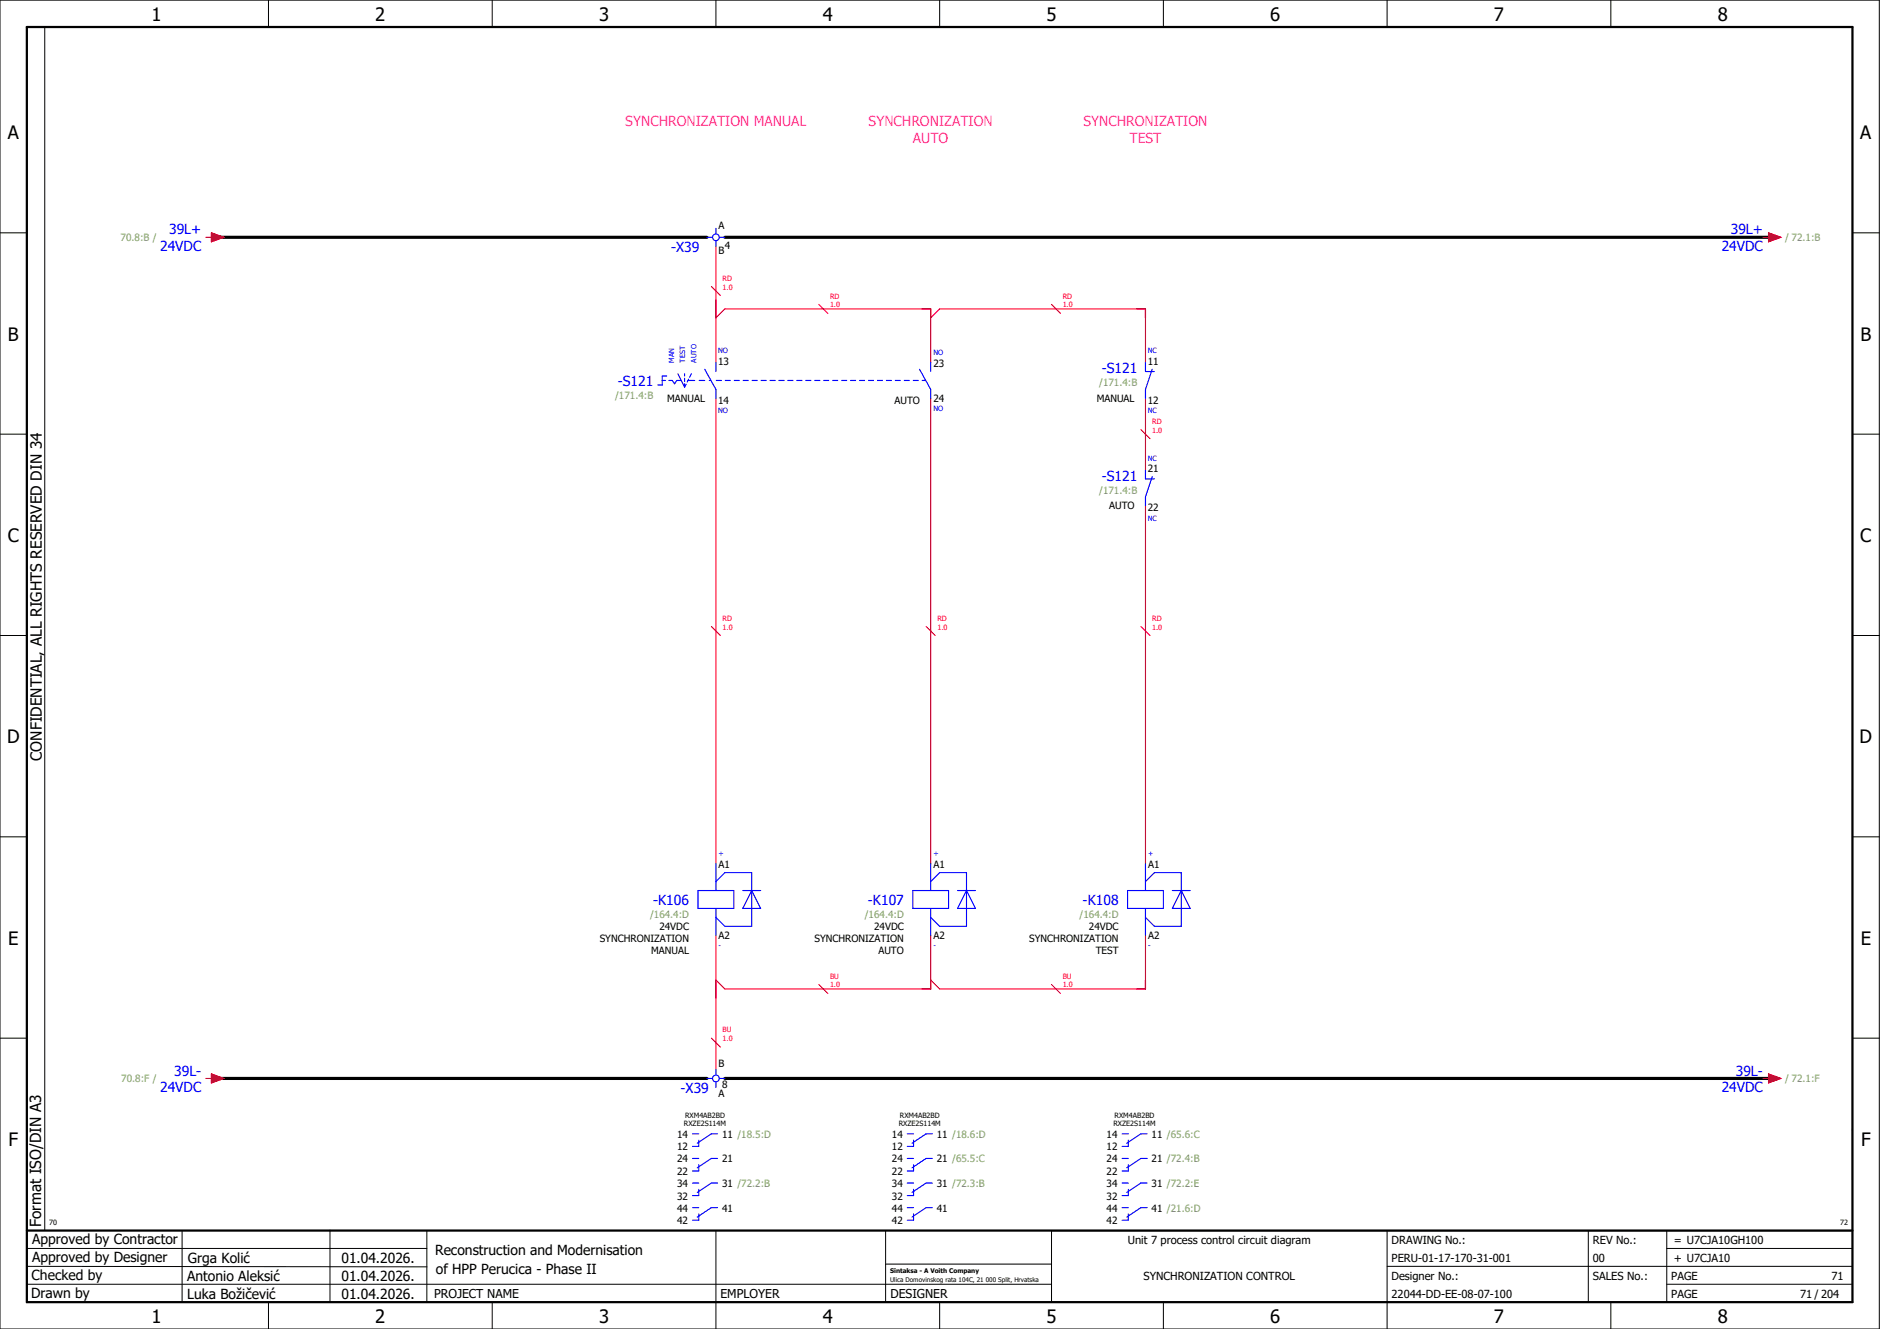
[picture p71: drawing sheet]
<svg xmlns="http://www.w3.org/2000/svg" width="420mm" height="297mm" viewBox="0 0 420 297" stroke-linecap="round" stroke-linejoin="round" font-family="sans-serif">
<defs><g id="words">
<g font-size="4.1">
<text x="33.9" y="4.7">1</text>
<text x="83.9" y="4.7">2</text>
<text x="133.9" y="4.7">3</text>
<text x="183.9" y="4.7">4</text>
<text x="233.9" y="4.7">5</text>
<text x="283.9" y="4.7">6</text>
<text x="333.9" y="4.7">7</text>
<text x="383.9" y="4.7">8</text>
<text x="1.8" y="31.2">A</text>
<text x="415.8" y="31.2">A</text>
<text x="1.8" y="76.2">B</text>
<text x="415.8" y="76.2">B</text>
<text x="1.8" y="121.2">C</text>
<text x="415.8" y="121.2">C</text>
<text x="1.6" y="166.2">D</text>
<text x="415.6" y="166.2">D</text>
<text x="1.8" y="211.2">E</text>
<text x="415.8" y="211.2">E</text>
<text x="1.9" y="256.2">F</text>
<text x="415.9" y="256.2">F</text>
<text x="33.9" y="295.7">1</text>
<text x="83.9" y="295.7">2</text>
<text x="133.9" y="295.7">3</text>
<text x="183.9" y="295.7">4</text>
<text x="233.9" y="295.7">5</text>
<text x="283.9" y="295.7">6</text>
<text x="333.9" y="295.7">7</text>
<text x="383.9" y="295.7">8</text>
</g>
<g font-size="3.4">
<text x="9.4" y="170" transform="rotate(-90 9.4 170)">CONFIDENTIAL, ALL RIGHTS RESERVED DIN 34</text>
<text x="9.2" y="274.3" transform="rotate(-90 9.2 274.3)">Format ISO/DIN A3</text>
</g>
<g font-size="3.1" fill="#f0f">
<text x="139.8" y="28.1">SYNCHRONIZATION MANUAL</text>
<text x="194.1" y="28.1">SYNCHRONIZATION</text>
<text x="242.1" y="28.1">SYNCHRONIZATION</text>
<text x="204" y="31.9">AUTO</text>
<text x="252.5" y="31.9">TEST</text>
</g>
<g font-size="3.1" fill="#00f">
<text x="37.8" y="52.4">39L+</text>
<text x="386.8" y="52.4">39L+</text>
<text x="35.8" y="56.1">24VDC</text>
<text x="150" y="56.3">-X39</text>
<text x="384.8" y="56.1">24VDC</text>
<text x="246.2" y="83.4">-S121</text>
<text x="138.1" y="86.3">-S121</text>
<text x="246.2" y="107.4">-S121</text>
<text x="146" y="202.3">-K106</text>
<text x="194" y="202.3">-K107</text>
<text x="242" y="202.3">-K108</text>
<text x="35.8" y="244.1">24VDC</text>
<text x="38.9" y="240.4">39L-</text>
<text x="152.1" y="244.3">-X39</text>
<text x="384.8" y="244.1">24VDC</text>
<text x="387.9" y="240.4">39L-</text>
</g>
<g font-size="3.1">
<text x="7.2" y="278.1">Approved by Contractor</text>
<text x="97.2" y="280.5">Reconstruction and Modernisation</text>
<text x="7.1" y="286.1">Checked by</text>
<text x="7.2" y="282.1">Approved by Designer</text>
<text x="41.8" y="286.2">Antonio Aleksić</text>
<text x="42" y="282.3">Grga Kolić</text>
<text x="76.3" y="282.3">01.04.2026.</text>
<text x="76.3" y="286.3">01.04.2026.</text>
<text x="97.4" y="284.8">of HPP Perucica - Phase II</text>
<text x="6.9" y="290">Drawn by</text>
<text x="41.8" y="290.3">Luka Božičević</text>
<text x="76.3" y="290.3">01.04.2026.</text>
</g>
<g font-size="2.7">
<text x="97" y="290.1">PROJECT NAME</text>
<text x="161" y="290.1">EMPLOYER</text>
<text x="199" y="290.1">DESIGNER</text>
</g>
<g font-size="2.5">
<text x="252" y="278">Unit 7 process control circuit diagram</text>
<text x="311" y="278">DRAWING No.:</text>
<text x="356" y="278">REV No.:</text>
<text x="374.1" y="278">= U7CJA10GH100</text>
<text x="255.6" y="286">SYNCHRONIZATION CONTROL</text>
<text x="311" y="286">Designer No.:</text>
<text x="311" y="282">PERU-01-17-170-31-001</text>
<text x="356" y="286">SALES No.:</text>
<text x="356" y="282">00</text>
<text x="373.5" y="286">PAGE</text>
<text x="374.1" y="282.1">+ U7CJA10</text>
<text x="409.3" y="286">71</text>
<text x="311" y="290">22044-DD-EE-08-07-100</text>
<text x="373.5" y="290">PAGE</text>
<text x="402.3" y="290">71 / 204</text>
</g>
<g font-size="2.2" fill="#7ca552">
<text x="27" y="53.9">70.8:B /</text>
<text x="399" y="53.9">/ 72.1:B</text>
<text x="137.5" y="89.2">/171.4:B</text>
<text x="245.7" y="86.3">/171.4:B</text>
<text x="245.7" y="110.3">/171.4:B</text>
<text x="145.3" y="205.2">/164.4:D</text>
<text x="193.3" y="205.2">/164.4:D</text>
<text x="241.3" y="205.2">/164.4:D</text>
<text x="27.1" y="241.9">70.8:F /</text>
<text x="399" y="241.9">/ 72.1:F</text>
</g>
<g font-size="2.2">
<text x="160.6" y="51.2">A</text>
<text x="160.6" y="56.7">B</text>
<text x="162" y="55.7">4</text>
<text x="160.5" y="81.6">13</text>
<text x="208.6" y="82">23</text>
<text x="256.5" y="81.6">11</text>
<text x="149.1" y="89.8">MANUAL</text>
<text x="208.6" y="89.9">24</text>
<text x="245.1" y="89.8">MANUAL</text>
<text x="160.5" y="90.3">14</text>
<text x="199.9" y="90.2">AUTO</text>
<text x="256.5" y="90.3">12</text>
<text x="256.5" y="105.6">21</text>
<text x="247.9" y="113.8">AUTO</text>
<text x="256.5" y="114.3">22</text>
<text x="160.6" y="194">A1</text>
<text x="208.6" y="194">A1</text>
<text x="256.6" y="194">A1</text>
<text x="147.4" y="207.9">24VDC</text>
<text x="160.6" y="209.9">A2</text>
<text x="195.4" y="207.9">24VDC</text>
<text x="208.6" y="209.9">A2</text>
<text x="243.4" y="207.9">24VDC</text>
<text x="256.6" y="209.9">A2</text>
<text x="134" y="210.6">SYNCHRONIZATION</text>
<text x="145.5" y="213.3">MANUAL</text>
<text x="182" y="210.6">SYNCHRONIZATION</text>
<text x="196.3" y="213.3">AUTO</text>
<text x="230" y="210.6">SYNCHRONIZATION</text>
<text x="244.9" y="213.3">TEST</text>
<text x="160.6" y="238.6">B</text>
<text x="160.6" y="245.3">A</text>
<text x="161.4" y="243.3">8</text>
<text x="151.3" y="257.1">12</text>
<text x="151.3" y="254.3">14</text>
<text x="161.4" y="254.3">11 /18.5:D</text>
<text x="199.3" y="257.1">12</text>
<text x="199.3" y="254.3">14</text>
<text x="209.4" y="254.3">11 /18.6:D</text>
<text x="247.3" y="257.1">12</text>
<text x="247.3" y="254.3">14</text>
<text x="257.4" y="254.3">11 /65.6:C</text>
<text x="151.3" y="262.6">22</text>
<text x="151.3" y="259.8">24</text>
<text x="161.4" y="259.8">21</text>
<text x="199.3" y="262.6">22</text>
<text x="199.3" y="259.8">24</text>
<text x="209.4" y="259.8">21 /65.5:C</text>
<text x="247.3" y="262.6">22</text>
<text x="247.3" y="259.8">24</text>
<text x="257.4" y="259.8">21 /72.4:B</text>
<text x="151.3" y="268.1">32</text>
<text x="151.3" y="265.3">34</text>
<text x="161.4" y="265.3">31 /72.2:B</text>
<text x="199.3" y="268.1">32</text>
<text x="199.3" y="265.3">34</text>
<text x="209.4" y="265.3">31 /72.3:B</text>
<text x="247.3" y="268.1">32</text>
<text x="247.3" y="265.3">34</text>
<text x="257.4" y="265.3">31 /72.2:E</text>
<text x="151.3" y="273.6">42</text>
<text x="151.3" y="270.8">44</text>
<text x="161.4" y="270.8">41</text>
<text x="199.3" y="273.6">42</text>
<text x="199.3" y="270.8">44</text>
<text x="209.4" y="270.8">41</text>
<text x="247.3" y="273.6">42</text>
<text x="247.3" y="270.8">44</text>
<text x="257.4" y="270.8">41 /21.6:D</text>
</g>
<g font-size="1.6" fill="#f00">
<text x="161.5" y="64.7">1.0</text>
<text x="161.5" y="62.8">RD</text>
<text x="185.5" y="68.7">1.0</text>
<text x="185.5" y="66.8">RD</text>
<text x="237.5" y="68.7">1.0</text>
<text x="237.5" y="66.8">RD</text>
<text x="257.5" y="94.8">RD</text>
<text x="257.5" y="96.7">1.0</text>
<text x="161.5" y="140.7">1.0</text>
<text x="161.5" y="138.8">RD</text>
<text x="209.5" y="140.7">1.0</text>
<text x="209.5" y="138.8">RD</text>
<text x="257.5" y="140.7">1.0</text>
<text x="257.5" y="138.8">RD</text>
<text x="185.5" y="220.7">1.0</text>
<text x="185.5" y="218.8">BU</text>
<text x="237.5" y="220.7">1.0</text>
<text x="237.5" y="218.8">BU</text>
<text x="161.5" y="232.7">1.0</text>
<text x="161.5" y="230.8">BU</text>
</g>
<g font-size="1.6" fill="#00f">
<text x="150.6" y="81" transform="rotate(-90 150.6 81)">MAN</text>
<text x="153.1" y="81" transform="rotate(-90 153.1 81)">TEST</text>
<text x="155.6" y="81" transform="rotate(-90 155.6 81)">AUTO</text>
<text x="160.5" y="79">NO</text>
<text x="208.6" y="79.4">NO</text>
<text x="256.5" y="79">NC</text>
<text x="160.5" y="92.4">NO</text>
<text x="208.6" y="92">NO</text>
<text x="256.5" y="92.4">NC</text>
<text x="256.5" y="103">NC</text>
<text x="256.5" y="116.4">NC</text>
<text x="160.6" y="191.4">+</text>
<text x="208.6" y="191.4">+</text>
<text x="256.6" y="191.4">+</text>
<text x="160.6" y="212">-</text>
<text x="208.6" y="212">-</text>
<text x="256.6" y="212">-</text>
</g>
<g font-size="1.6">
<text x="152.9" y="251.7">RXZE2S114M</text>
<text x="153.1" y="249.8">RXM4AB2BD</text>
<text x="200.9" y="251.7">RXZE2S114M</text>
<text x="201.1" y="249.8">RXM4AB2BD</text>
<text x="248.9" y="251.7">RXZE2S114M</text>
<text x="249.1" y="249.8">RXM4AB2BD</text>
<text x="11" y="273.7">70</text>
<text x="411.2" y="273.7">72</text>
</g>
<g font-size="1.4">
<text x="198.9" y="284.4">Sintaksa - A Voith Company</text>
<text x="198.9" y="286.4">Ulica Domovinskog rata 104C, 21 000 Split, Hrvatska</text>
</g>
</g></defs>
<g fill="none" stroke="#000" stroke-width=".22">
<path d="M0 0h420v297h-420zM10 6v269M60 0v6M110 0v6M160 0v6M210 0v6M260 0v6M310 0v6M360 0v6M0 52h6M414 52h6M0 97h6"/>
<path d="M414 97h6M0 142h6M414 142h6M414 176.3v87.4M0 187h6M414 187h6M0 232h6M414 232h6M6 279h89.4M40.7 275v16M73.7 274.9v16M95.4 275.1v16"/>
<path d="M160 275v22M197.9 275.1v16M310 275v22M355 275v16M372.5 279h41.5M372.5 275v16M414 275h-179v16M6 283l89.4 .1M6 287h229M60 291v6M110 291v6M197.9 282.5h37.1"/>
<path d="M210 291v6M260 291v6M310 283h104M360 291v6M372.5 287h41.5"/>
</g>
<path d="M6 6h408v285h-408zM6 275h408" fill="none" stroke="#000" stroke-width=".5"/>
<g fill="none" stroke="#f00" stroke-width=".25">
<path d="M46 53h1.2M47.2 52l2.8 1-2.8 1zM160 55v26M394 53h1.2M395.2 52l2.8 1-2.8 1zM159 64l2 2M160 71l2-2h46v12M183 68l2 2M208 71l2-2h46v12M235 68l2 2M160 89v104M208 89v104"/>
<path d="M255 96l2 2M256 89v16M256 113v80M159 140l2 2M207 140l2 2M255 140l2 2M160 209v30M208 209v12h-46l-2-2M256 209v12h-46l-2-2M159 232l2 2M183 220l2 2M235 220l2 2"/>
<path d="M46 241h1.2M47.2 240l2.8 1-2.8 1zM394 241h1.2M395.2 240l2.8 1-2.8 1z"/>
</g>
<path d="M48 53h110M162 53h234M48 241h110M162 241h234" fill="none" stroke="#000" stroke-width=".7"/>
<path d="M160 85h46.9" fill="none" stroke="#00f" stroke-width=".25" stroke-dasharray="1.3 .7" stroke-linecap="butt"/>
<g fill="none" stroke="#00f" stroke-width=".25">
<path d="M158 53h1.2M160 51v1.3M160 53.8v1.2M160.7 53h1.3M148 85h.8M149 84h-1v2h-1M149.5 85h.8l.5 .8 .4-.8h1.1M151.5 83.5l1.5 3M153 83.5v.5M153 84.5v.8M153 85.8v.7M153.3 85.9l-.3 .6"/>
<path d="M153.8 85h1.5M153.9 84.7l-.3 .7M154.5 83.5l-.4 .8M156.2 85h1.3M157.5 82.5l2.5 4.5v2M158.5 85h.3M160 81v2M205.5 82.5l2.5 4.5v2M208 81v2M256 81v2h2M257.5 82.5l-1.5 4.5v2M256 105v2h2"/>
<path d="M257.5 106.5l-1.5 4.5v2M156 199h8v4h-8zM160 193v6M160 197l2-2h6v12h-6l-2-2M166 199h4M168 199h.1M168 199l2 4h-4zM204 199h8v4h-8zM208 193v6M208 197l2-2h6v12h-6l-2-2M214 199h4M216 199h.1"/>
<path d="M216 199l2 4h-4zM252 199h8v4h-8zM256 193v6M256 197l2-2h6v12h-6l-2-2M262 199h4M264 199h.1M264 199l2 4h-4zM160 203v6M208 203v6M256 203v6M160 239v1.3M154.8 253.4h1.4"/>
<path d="M154.8 258.9h1.4M156.2 254.8v1.4h-1.4M158 241h1.2M160 241.8v1.2M160.4 253.4h-1.4l-3.2 2.1M160.4 258.9h-1.4l-3.2 2.1M160.7 241h1.3M202.8 253.4h1.4M202.8 258.9h1.4M204.2 254.8v1.4h-1.4M208.4 253.4h-1.4l-3.2 2.1M208.4 258.9h-1.4l-3.2 2.1"/>
<path d="M250.8 253.4h1.4M250.8 258.9h1.4M252.2 254.8v1.4h-1.4M256.4 253.4h-1.4l-3.2 2.1M256.4 258.9h-1.4l-3.2 2.1M154.8 264.4h1.4M154.8 269.9h1.4M156.2 260.3v1.4h-1.4M156.2 265.8v1.4h-1.4M156.2 271.3v1.4h-1.4M160.4 264.4h-1.4l-3.2 2.1M160.4 269.9h-1.4l-3.2 2.1"/>
<path d="M202.8 264.4h1.4M202.8 269.9h1.4M204.2 260.3v1.4h-1.4M204.2 265.8v1.4h-1.4M204.2 271.3v1.4h-1.4M208.4 264.4h-1.4l-3.2 2.1M208.4 269.9h-1.4l-3.2 2.1M250.8 264.4h1.4M250.8 269.9h1.4M252.2 260.3v1.4h-1.4M252.2 265.8v1.4h-1.4M252.2 271.3v1.4h-1.4"/>
<path d="M256.4 264.4h-1.4l-3.2 2.1M256.4 269.9h-1.4l-3.2 2.1"/>
<circle cx="160" cy="53" r=".75"/>
<circle cx="160" cy="241" r=".75"/>
</g>
<g fill="#f00" stroke="#f00" stroke-width=".22">
<path d="M47.2 52l2.8 1-2.8 1z"/>
<path d="M47.2 240l2.8 1-2.8 1z"/>
<path d="M395.2 52l2.8 1-2.8 1z"/>
<path d="M395.2 240l2.8 1-2.8 1z"/>
</g>
<use href="#words"/>
</svg>
